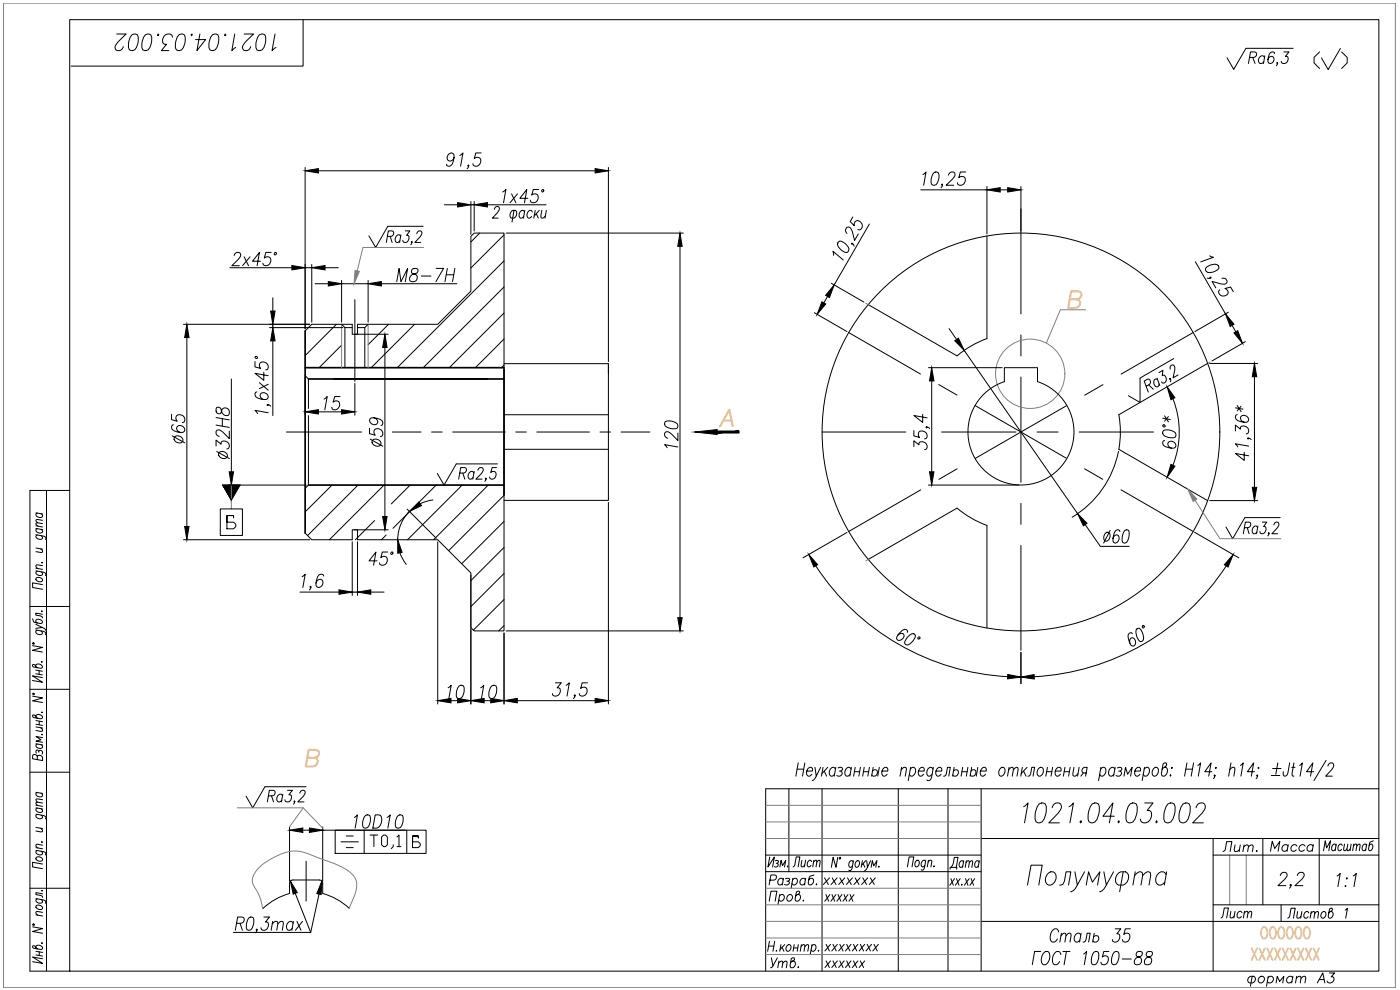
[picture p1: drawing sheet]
<svg xmlns="http://www.w3.org/2000/svg" width="420mm" height="297mm" viewBox="0 0 420 297" stroke-linecap="round" stroke-linejoin="round" font-family="sans-serif">
<defs><g id="words">
<text font-size="12.8" x="307.3" y="268.8">Полумуфта</text>
<text font-size="10.1" x="305.9" y="248">1021.04.03.002</text>
<text font-size="9.3" x="33.2" y="16.6">1021.04.03.002</text>
<g font-size="8.8">
<text x="393" y="21.9">( )</text>
<text x="382.4" y="267.8">2,2</text>
<text x="69.5" y="281.2">R0,3max</text>
</g>
<text font-size="7.9" x="314" y="284">Сталь 35</text>
<g font-size="7.5">
<text x="373.6" y="20.8">Ra6,3</text>
<text x="308.7" y="290.7">ГОСТ 1050-88</text>
<text x="373.2" y="297">формат А3</text>
</g>
<text font-size="7.1" x="284" y="262.1">Дата</text>
<text font-size="7.1" fill="#ffbf7f" x="377.1" y="282.9">OOOOOO</text>
<g font-size="6.6">
<text x="365.8" y="256.8">Лит.</text>
<text x="379.9" y="256.8">Масса</text>
<text x="236.7" y="261.4">Лист</text>
<text x="230" y="291.7">Утв.</text>
</g>
<g font-size="6.2">
<text x="395.8" y="256.5">Масштаб</text>
<text x="365.1" y="276.6">Лист</text>
<text x="385.2" y="276.6">Листов 1</text>
</g>
<g font-size="5.3">
<text x="245.9" y="266.7">xxxxxxx</text>
<text x="246.2" y="271.6">xxxxx</text>
</g>
<g font-size="4.9">
<text x="283.6" y="266.7">xx.xx</text>
<text x="246.2" y="286.5">xxxxxxxx</text>
<text x="246.2" y="291.4">xxxxxx</text>
</g>
</g></defs>
<!-- layer: Text -->
<g fill="none" stroke="#000" stroke-width=".3">
<path d="M388.1 14.5h-14.2l-3.6 6.3-2.1-3.5M116.3 70.9h1.1a.87 .87 0 0 0 .7-.7 .87 .87 0 0 0-.4-.9h-1.1l-.7 3.4M117.1 70.9l.6 1.8M120.2 70.9l-.4-.5a1.34 1.34 0 0 0-1.1 .9 1.34 1.34 0 0 0 .3 1.4h.4l.6-.4M120.3 70.4l-.4 2.3M121.6 69.3h1.4l-1 1.3h.4a1.16 1.16 0 0 1 .1 1.6 1.16 1.16 0 0 1-1.5 .2l-.1-.3M123.7 72.6h-.3l.2-.2 .1 .2-.4 .8M125.1 70.1v-.2a.86 .86 0 0 1 1.4-.5l.1 .2a1.46 1.46 0 0 1-.6 1.5l-1.5 1.6h1.7M127 67.9h-10.6l-3.7 6.4-2-3.5M148.4 62.8v-.2a.86 .86 0 0 1 1.3-.5l.1 .9-2 2.4h1.7M153.6 63.3l1.1-.2a1.3 1.3 0 0 1 .2 1.7 1.3 1.3 0 0 1-1.6 .5 1.51 1.51 0 0 1 .3-2zM154.3 63.1l-.6 3.5"/>
<path d="M157.4 63.6l-.4-.5a1.35 1.35 0 0 0-1.1 .9 1.35 1.35 0 0 0 .3 1.4h.4l.6-.4M157.5 63.1l-.4 2.3M159.8 63.6l-.4-.5a1.35 1.35 0 0 0-1.2 .9 1.35 1.35 0 0 0 .4 1.4h.4l.5-.4M160.6 63.1l-.4 2.3M160.9 64.1l.7 1.3M161.8 63.1l-1.5 1.7M162.6 63.1l-.2 2.2 .5 .1 .8-.6M164 63.1l-.4 2.3M344 115.9l.9-.5 .3-.4 .1-.6a.69 .69 0 0 0-.9-.6l-1 .5 1.2 3.3M344.7 115.5l1.4 1.3M347.2 113.5l.9 2.2M347.4 113.9l-.6-.2a1.34 1.34 0 0 0-.5 1.4 1.34 1.34 0 0 0 1 1l.3-.2 .3-.7"/>
<path d="M347.8 111.8l1.2-.7-.2 1.6 .4-.2a1.17 1.17 0 0 1 .9 1.4 1.17 1.17 0 0 1-1.3 1l-.2-.3M351.2 113.6v.3l-.2-.1 .1-.3 .3 .5-.1 .6M351.2 110.8v-.2a.87 .87 0 0 1 .9-1.1l.1 .1a1.44 1.44 0 0 1 .3 1.6l-.4 2.2 1.5-.9M352.2 107.6l-10.1 5.8v7.4l-3.4-2.1M149.3 139.2h-12.4l-3.6 6.3-2.1-3.5M10.8 158.6l2 .3M10.8 157.8l2 .3M10.8 153.9l2 .3M11.2 158.6l-.3 .2a1.05 1.05 0 0 0 .5 1.1 1.05 1.05 0 0 0 1.2-.1l.2-.5-.5-.5M11.2 153.9l-.3 .2a1.06 1.06 0 0 0 .5 1.1 1.06 1.06 0 0 0 1.2-.1l.2-.5-.5-.4M12.8 157.1l-1.9-.2-.1 .4 .5 .6M12.8 156.1l-1.9-.2-.1 .4 .5 .6"/>
<path d="M138 141.9h1.2a.86 .86 0 0 0 .8-.7 .86 .86 0 0 0-.5-.9h-1.2l-.6 3.5M138.9 141.9l.6 1.9M142.2 141.9l-.2-.3a1.22 1.22 0 0 0-1.4 .6 1.22 1.22 0 0 0 .4 1.6h.4l.6-.5M142.3 141.4l-.4 2.4M143.4 141.1l.1-.2a.92 .92 0 0 1 1.4-.5l.1 .2a1.48 1.48 0 0 1-.6 1.5l-1.6 1.7h1.9M145.9 143.6l-.2 .2-.1-.2 .2-.2 .1 .2-.4 .8M149 140.3h-1.3l-.4 1.5a.92 .92 0 0 1 1.2-.3 .92 .92 0 0 1 .3 1.3 .98 .98 0 0 1-.8 .9 .98 .98 0 0 1-1.1-.6M373.5 158.3h1.1l.7-.7a.68 .68 0 0 0-.4-.9h-1.2l-.6 3.4M374.3 158.3l.6 1.8M377.4 158.3l-.4-.5a1.34 1.34 0 0 0-1.1 .9 1.34 1.34 0 0 0 .3 1.4h.4l.6-.5M377.5 157.8l-.4 2.3M378.8 156.7h1.4l-1 1.3h.4a1.23 1.23 0 0 1 .1 1.5 1.23 1.23 0 0 1-1.4 .5l-.2-.5"/>
<path d="M380.9 160l-.2 .1-.1-.1 .2-.2v.5l-.3 .5M382.3 157.5v-.2a.83 .83 0 0 1 1.4-.5l.1 .5-.2 .7-1.9 2.1h1.7M384.2 155.3h-10.6l-3.7 6.3-2-3.5M10.8 171.3l2.7 .6a.5 .5 0 0 1 .1 .8M10.8 160.4l2.7 .6a.5 .5 0 0 1 .1 .8M10.8 170.5l2 .3M10.8 164.4l2 .4M10.9 173.4l1-.1a.93 .93 0 0 1 .9 .9 1.18 1.18 0 0 1-2-.6zM11.2 171.4l-.3 .1a.97 .97 0 0 0 .7 1.1 .97 .97 0 0 0 1.2-.6l-.5-.4M11.2 160.5l-.3 .2a1.04 1.04 0 0 0 .6 1.1 1.04 1.04 0 0 0 1.3-.3l-.5-.8M12.2 164.7l.6 .6-.2 .4-1.8-.2M12.5 168.8h.3z"/>
<path d="M12.8 175.4l-3-.5v1.4l3 .5M12.8 169.7l-1.9-.2-.1 .5 .5 .6M9.7 193.7l3 .5-3 .9 3 .5M9.7 185.7l.3 .7 .5 .4 1.7 .3 .4-.1a1.03 1.03 0 0 0-.5-1.1 1.03 1.03 0 0 0-1.2 .1l-.2 .4 .5 .5M9.8 192.9l.4 .1v.3l-.4-.1zM10.7 199.9v-.3a1.18 1.18 0 0 1 2 .6l-.5 .3-2.2-.4-.3-.3 .2-.4a.88 .88 0 0 1 1 .7l.3 .2M10.7 189l2.7 .6a.5 .5 0 0 1 .2 .8M10.7 187.3l2 1-2 .2M11.2 189.1l-.3 .2a1.03 1.03 0 0 0 .6 1.1 1.03 1.03 0 0 0 1.2-.3l-.4-.8M12.5 198.6h.2zM12.5 183.4h.2zM12.7 188.3l.6 .3 .4 .5"/>
<path d="M12.7 184.3l-2-.3v.6l1.9 .4 .1 .4M9.8 208.9l3 .5-3 .9 3 .5M9.9 208l.4 .1v.3l-.4-.1zM10.7 201.1l2 .3M10.7 202.2l2 .3M10.8 215v-.3a1.18 1.18 0 0 1 2 .7l-.6 .3-2.1-.4-.3-.4 .1-.3a.84 .84 0 0 1 1 .6l.3 .3M10.8 218.1l2 .3M10.8 216.2l2 .4M10.8 217.3l2 .4M11.7 201.2v1.1M11.8 216.4v1.1M12.2 218.3l.6 .6-.2 .5-1.8-.2"/>
<path d="M12.5 213.7l.3 .1zM12.7 203.3l-3-.5 3 1.9-3-.5M10.8 237.7l2 .4M10.8 223.2l2 .3M11.2 237.8l-.3 .1a1.05 1.05 0 0 0 .5 1.1 1.05 1.05 0 0 0 1.2-.1l.2-.4-.5-.5M11.2 227l-.6-.6a.58 .58 0 0 0-.8 .4v.9l3 .5-.2-1.2-.4-.3h-.9l-.1 1.2M11.2 223.2l-.3 .2a1.05 1.05 0 0 0 .5 1.1 1.05 1.05 0 0 0 1.2-.1l.2-.5-.5-.5M11.6 225.4a.66 .66 0 0 1 1-.1 .66 .66 0 0 1 0 1M11.6 225.7l-.1-.5-.6-.1v.9M12.5 220.4h.3zM12.8 239.9l-1.9-.2-.1 .4 .5 .6M12.8 221.3l-2-.3 1.5 1-1.5 .4 2 .3"/>
<path d="M80.5 238.8h1.3a.87 .87 0 0 0 .7-.7 .87 .87 0 0 0-.5-1h-1.2l-.6 3.5M81.5 238.8l.6 1.8M84.8 238.8l-.2-.3a1.2 1.2 0 0 0-1.5 .6 1.2 1.2 0 0 0 .5 1.5h.3l.7-.5M84.9 238.3l-.4 2.3M86.3 237.1h1.4l-1 1.4h.4a1.19 1.19 0 0 1 .1 1.6 1.19 1.19 0 0 1-1.6 .2l-.1-.4M90 238v-.2a.93 .93 0 0 1 1.4-.5l.1 .2a1.46 1.46 0 0 1-.5 1.5l-1.6 1.6h1.8M91.9 236.1h-12.4l-3.7 6.3-2-3.5M239.2 230.8h2M239.6 228.9l-.7 4M241.5 228.9l-.7 4M242.1 231.4h1.7a.73 .73 0 0 0-.1-1 .73 .73 0 0 0-1 0 1.59 1.59 0 0 0-.1 2.5h.4l.6-.6M244.6 230.2l.4 2.7 1.3-2.7"/>
<path d="M245 232.9a1.69 1.69 0 0 1-1.3 1.3M247 230.2l-.5 2.7M247.4 231.4l.7 1.5M248.4 230.2l-1.7 1.9M250.7 230.8l-.4-.6a1.53 1.53 0 0 0-1.3 1.1 1.53 1.53 0 0 0 .4 1.6h.4l.7-.6M250.8 230.2l-.4 2.7M251.5 230.4l.5-.2 .8 .2-.1 .8-.8 .2M252.3 231.4a.81 .81 0 0 1 .5 .8 .81 .81 0 0 1-.7 .7l-1-.2M255.4 230.8l-.4-.6a1.52 1.52 0 0 0-1.4 1.1 1.52 1.52 0 0 0 .4 1.6h.5l.7-.6M255.5 230.2l-.5 2.7M256.4 231.5h1.6M256.7 230.2l-.5 2.7"/>
<path d="M258.2 230.2l-.4 2.7M259.1 231.5h1.6M259.4 230.2l-.5 2.7M260.9 230.2l-.5 2.7M261.9 231.4a.86 .86 0 0 1 1.3-.3 .86 .86 0 0 1-.1 1.4l-.5 .4h-.6l-.4-.4M262.1 230.2l-.5 2.7M263.9 230.2l-.5 2.7M264.7 231.4h1.7a.74 .74 0 0 0-.1-1 .74 .74 0 0 0-1 0 1.59 1.59 0 0 0-.2 2.5h.5l.6-.6M270.5 231l.8-.8 .7 .2-.3 2.5M270.6 230.2l-.5 2.7M273.2 230.8l.6-.6h.5a1.54 1.54 0 0 1 .4 1.6 1.54 1.54 0 0 1-1.3 1.1l-.5-.6M273.3 230.2l-.7 4"/>
<path d="M275.6 231.4h1.7a.73 .73 0 0 0-.1-1 .73 .73 0 0 0-1 0 1.59 1.59 0 0 0-.1 2.5h.4l.7-.6M280 230.8l-.5-.6a1.53 1.53 0 0 0-1.3 1.1 1.53 1.53 0 0 0 .4 1.6h.5l.6-.6M280.1 230.2l-.8 3.6a.73 .73 0 0 1-1.1 .2M280.9 231.4h1.7a.74 .74 0 0 0-.2-1 .74 .74 0 0 0-.9 0 1.59 1.59 0 0 0-.2 2.5h.5l.6-.6M283.2 232.9l.6-.2 .6-2.5h.8l-.5 2.7M286.2 231.4a.86 .86 0 0 1 1.3-.3 .86 .86 0 0 1-.1 1.4l-.5 .4h-.6l-.4-.4M286.3 230.2l-.4 2.7M288.7 231.5h1.5M288.9 230.2l-.5 2.7M290.5 230.2l-.5 2.7M291.4 231.4a.89 .89 0 0 1 1.5-.1 .89 .89 0 0 1-.5 1.4l-.8 .2-.4-.4M291.6 230.2l-.5 2.7"/>
<path d="M293.5 230.2l-.5 2.7M294.2 231.4h1.8a.74 .74 0 0 0-.2-1 .74 .74 0 0 0-1 0 1.59 1.59 0 0 0-.1 2.5h.4l.7-.6M300.4 230.4l.7-.2a1.53 1.53 0 0 1 .4 1.6 1.53 1.53 0 0 1-1.3 1.1 1.59 1.59 0 0 1 .2-2.5zM302.7 231l.8-.8 .6 .2-.3 2.5M302.8 230.2l-.4 2.7M304.1 231l.9-.8 .5 .2-.3 2.5M306.8 230.2l-.4 2.7M307.2 231.4l.7 1.5M308.2 230.2l-1.7 1.9M308.5 232.9l.6-.2 .6-2.5h.8l-.5 2.7M311.5 230.8l.7-.6h.4a1.53 1.53 0 0 1 .5 1.6 1.53 1.53 0 0 1-1.4 1.1 1.4 1.4 0 0 1-.2-2.1zM314.1 231.5h1.6"/>
<path d="M314.4 230.2l-.5 2.7M315.9 230.2l-.5 2.7M316.7 231.4h1.7a.74 .74 0 0 0-.1-1 .74 .74 0 0 0-1 0 1.59 1.59 0 0 0-.2 2.5h.5l.6-.6M319.4 231.5h1.5M319.6 230.2l-.5 2.7M321.2 230.2l-.5 2.7M322.3 230.2l-.3 2.5 .7 .2 .8-.8M323.9 230.2l-.5 2.7M325.1 231.9l-.7 1M326 231.9h-.9l-.3-.4-.1-.5 .7-.8h.9l-.5 2.7M330.3 230.8l.7-.6h.4a1.53 1.53 0 0 1 .4 1.6 1.53 1.53 0 0 1-1.3 1.1l-.5-.6M330.4 230.2l-.7 4"/>
<path d="M334.6 230.8l-.5-.6a1.54 1.54 0 0 0-1.3 1.1 1.54 1.54 0 0 0 .4 1.6h.4l.7-.6M334.7 230.2l-.5 2.7M335.4 230.4l.4-.2 .8 .2-.1 .8-.8 .2M336.2 231.4l.3 .3a.98 .98 0 0 1-.4 1.1 .98 .98 0 0 1-1.2-.1M337.3 232.9l.5-2.7 .6 2.1 1.4-2.1-.5 2.7M340.6 231.4h1.7a.73 .73 0 0 0-.2-1 .73 .73 0 0 0-.9 0 1.59 1.59 0 0 0-.2 2.5h.4l.7-.6M343.4 230.8l.7-.6h.4a1.53 1.53 0 0 1 .4 1.7 1.53 1.53 0 0 1-1.3 1l-.5-.6M343.5 230.2l-.7 4M346.4 230.4l.8-.2a1.53 1.53 0 0 1 .4 1.6 1.53 1.53 0 0 1-1.3 1.1 1.59 1.59 0 0 1 .1-2.5zM349.4 230.2h.5a1.53 1.53 0 0 1 .4 1.6 1.53 1.53 0 0 1-1.3 1.1l-.5-.8 .5-2.8 .5-.4 .6 .2a1.15 1.15 0 0 1-1 1.3l-.3 .4M351.3 232.5l-.1 .4zM351.7 230.2l-.1 .4z"/>
<path d="M355.9 230.8h2M356.2 228.9l-.7 4M358.2 228.9l-.7 4M359.5 229.7l.8-.8-.7 4M363.7 231.5h-2.1l1.9-2.6-.7 4M364.6 232.7l-.1 .2-.2-.2 .2-.2 .1 .2-.4 .9M364.9 230.2l.1 .2-.1 .2zM369 231l.9-.8 .7 .2-.3 2.5M369.4 228.9l-.7 4M372.3 229.7l.8-.8-.7 4M376.5 231.5h-2.1l1.8-2.6-.7 4M377.4 232.7l-.2 .2-.1-.2 .2-.2 .1 .2-.4 .9"/>
<path d="M377.7 230.2l-.1 .4zM381.5 232.7h2.6M381.9 230.6h2.6M383.5 228.9l-.6 3.4M387 228.9l-.5 3-.4 .8-.3 .2-.6-.2v-1.2M387.7 230.2h.9M388.3 228.9l-.5 3.2v.6l.5 .2M390 229.7l.9-.8-.7 4M394.3 231.5h-2.2l1.9-2.6-.7 4M398 228.1l-3.7 6.1M398.5 229.8l.1-.1a.89 .89 0 0 1 .6-.8 .89 .89 0 0 1 1 .4 1.6 1.6 0 0 1-.6 1.7l-1.7 1.9h1.9M10.8 255.1l2.7 .6 .3 .3-.2 .5"/>
<path d="M10.8 244.3l2.7 .6a.49 .49 0 0 1 .1 .8M10.8 254.3l2 .4M10.8 248.3l2 .3M10.8 242.4l2 .3M10.8 241.6l2 .3M10.9 257.2l1-.1a.93 .93 0 0 1 .9 1 1.18 1.18 0 0 1-2-.7zM11.2 255.2l-.3 .1a1.04 1.04 0 0 0 .6 1.2 1.04 1.04 0 0 0 1.3-.3l-.5-.8M11.2 244.3l-.3 .2a1.04 1.04 0 0 0 .6 1.2 1.04 1.04 0 0 0 1.3-.4l-.5-.7M11.2 242.5l-.3 .1a1.05 1.05 0 0 0 .5 1.1 1.05 1.05 0 0 0 1.2-.1l.2-.5-.5-.4M12.2 248.5l.6 .6-.2 .5-1.8-.3M12.5 252.6l.3 .1zM12.8 259.2l-3-.5v1.4l3 .5"/>
<path d="M12.8 253.6l-1.9-.3-.1 .5 .5 .6M12.8 240.9l-1.9-.2-.1 .4 .5 .6M88.5 240.5h-.3l.2-.2 .1 .2-.4 .8M231 257.2l-.5 2.9 1.9-2.9-.5 2.9M232.7 258.3h.9l-.1 .6-.5 .1M233.3 259l.3 .6a.73 .73 0 0 1-1.2 .4M251.4 257.2l-.5 3-.9-3-.5 3M252 257.3h.2l.1 .2-.3 .3zM256 258.7l-.1-.3a.97 .97 0 0 0-1.1 .7 .97 .97 0 0 0 .6 1.1l.4-.4M256.1 258.2l-.5 2.7a.5 .5 0 0 1-.9 .2M257.1 258.4l.5-.2a1.18 1.18 0 0 1-.6 2l-.4-.4v-.4zM258.8 258.2l-.3 2"/>
<path d="M259 259.1l.6 1.1M259.8 258.2l-1.2 1.5M260.1 258.2l.2 2 1-2M263.8 259.9l-.1 .3zM275 258.3l.6-.2a1.18 1.18 0 0 1-.7 2l-.3-.9zM277.8 258.5l-.4-.4a1.16 1.16 0 0 0-.9 .8 1.16 1.16 0 0 0 .3 1.2l.8-.4M277.8 258.1l-.5 2.7-.4 .3-.5-.2M278.5 258.7l.6-.6 .5 .2-.2 1.8M278.6 258.1l-.3 2M280.2 259.9h.2zM9.8 278.1l3 .5-3 .9 3 .5M9.9 277.3h.4v.3h-.4z"/>
<path d="M10.8 269.6l2.7 .6a.49 .49 0 0 1 .1 .8M10.8 274.5l2 .3M10.9 271.7l1-.1a.93 .93 0 0 1 .9 .9 1.18 1.18 0 0 1-2-.6zM11.2 269.7l-.3 .1a.97 .97 0 0 0 .7 1.1 .97 .97 0 0 0 1.2-.5l-.5-.5M12.5 267.2l.3 .1zM12.8 273.7l-1.9-.2-.1 .5 .5 .6M12.8 268.2l-2-.4v.6l1.8 .4 .2 .5M230.9 270.4l.5-3h1.8l-.6 3M231.1 264.1h1.1a.8 .8 0 0 0 .8-.7 .8 .8 0 0 0-.5-.9h-1.2l-.5 3M233.9 268.8a.85 .85 0 0 1 1.4-.2 .85 .85 0 0 1-.2 1.4 .8 .8 0 0 1-1.4 0M234 268.4l-.5 3M234 260.1l.4-2 .4 1.6 1-1.6-.4 2"/>
<path d="M235.1 263.9a.98 .98 0 0 0-1.4-.1 .98 .98 0 0 0-.1 1.4l.1 .2a.78 .78 0 0 0 1.2-.3M235.1 263.5l-.3 2M235.7 263.7a.81 .81 0 0 1 1.3 .2l-.5 .5h-.4M236.4 268.8a.85 .85 0 0 1 1.3-.2 .85 .85 0 0 1-.1 1.4 .85 .85 0 0 1-1.3 .1 .85 .85 0 0 1 .1-1.3zM236.5 264.4l.4 .5a.96 .96 0 0 1-1.5 .5M237.9 263.9a.85 .85 0 0 1 1.3-.2 .85 .85 0 0 1-.1 1.4 .78 .78 0 0 1-.7 .4 .78 .78 0 0 1-.7-.4M237.9 263.5l-.5 3M239.4 268.4a.95 .95 0 0 1 .8 1.3 .95 .95 0 0 1-1.5 .4l.3-2.4 .8-.3 .2 .4-.2 .3-1 .7M241 270.2h.2zM241.7 263.9a.98 .98 0 0 0-1.4-.1 .98 .98 0 0 0-.1 1.4l.1 .2a.81 .81 0 0 0 1.2-.3M241.8 263.5l-.4 2M244.3 262.5l-1 .3-.4 .4-.3 2a1 1 0 0 0 1.4-.1 1 1 0 0 0 0-1.3 .66 .66 0 0 0-1-.1l-.3 .2"/>
<path d="M260.3 260.2l-.3 .6-.5 .4M261.4 260.2l.4-2 .4 1.6 1-1.6-.4 2M272.3 260.1l.5-3h1.4l-.5 3M401.3 262.8l.9-.7-.7 3.9M403.6 265.9l.2-.2 .2 .2-.2 .1zM404 263.6l.2-.2 .2 .2-.2 .2zM406.1 262.8l.9-.7-.7 3.9M10.8 284.2v-.3a1.18 1.18 0 0 1 2 .7l-.6 .3-2.1-.4-.3-.3 .1-.4a.88 .88 0 0 1 1 .7l.3 .2M10.8 285.4l2 .4M10.8 286.5l2 .4M11.8 285.6v1.1M12.5 282.9l.3 .1z"/>
<path d="M12.8 287.7l-3-.6 3 2-3-.6M230.7 283.9h1.5M230.9 282.4l-.5 3M232.5 282.4l-.5 3M234.4 283.4l-.4 2M235.5 283.4l-1.4 1.5M236.4 283.6l.3-.2a.97 .97 0 0 1 .6 1.2 .97 .97 0 0 1-1.2 .7 1.21 1.21 0 0 1 .3-1.7zM238.3 283.4l-.3 2M239.6 283.4l-.3 2M240.4 284l.7-.6 .4 .2-.2 1.8M240.5 283.4l-.3 2M241.5 284l.7-.6 .4 .2-.2 1.8"/>
<path d="M243.6 283.9l.5-.5a.97 .97 0 0 1 .7 1.2 .97 .97 0 0 1-1.2 .7l-.2-.3M243.7 283.4l-.5 3"/>
</g>
<!-- layer: 0 -->
<g fill="none" stroke="#000" stroke-width=".3">
<path d="M20.9 5.9h392.9v285.5h-392.9zM91 5.9v13.9h-69.7M296.2 70.8v30.8a29.8 29.8 0 0 0-9 5.2l-26.6-15.4M91.6 99.3l2-2h12.1v3h1.6v-3h24.1l9.9-9.9v-16.5l1-1h9v119.4h-9l-1-1v-16.4l-9.9-10h-24.1v-2.9h-1.6v2.9h-12.1l-2-1.9M102.5 97.3l1 1M103.5 98.3h2.2M103.5 98.3v12M107.3 98.3h2.2M110.5 97.3l-1 1v12M91.6 112.7l1 1v8.9M151.3 109.1h31.3v41h-31.3M182.6 109.1v3.1"/>
<path d="M301.4 114.5a15.9 15.9 0 0 0-7.9 24.5 15.9 15.9 0 0 0 25.8 0 15.9 15.9 0 0 0-7.9-24.5v-4.2h-10v4.2M362.4 109.1l-26.6 15.3M92.6 124.7v20.8l-1 1M151.3 124.4h31.3M151.3 134.8h31.3M335.8 124.4a29.8 29.8 0 0 1 0 10.4l26.6 15.4M14 147.2v144.1M20.9 147.2h-11.9v144.2h11.9M260.6 167.9l26.6-15.4a29.8 29.8 0 0 0 9 5.2v30.7M9 182h11.9M9 206.8h11.8M9 231.7h11.9"/>
<path d="M236.8 236.7v24.8M246.7 236.7v54.7M269.6 236.7v54.7M284.5 236.7v54.7M294.5 236.7v54.7M413.8 236.7h-184v54.7M229.8 256.6h64.7M294.5 251.6h119.3M364.1 251.6v39.8M364.1 256.6h49.7M379 251.6v19.9M395.9 251.6v19.9"/>
<path d="M9 266.5h11.9M87.9 264h8a.98 .98 0 0 1 .9 1l.1 3.1a18.9 18.9 0 0 1 7.9 4.4M87.9 264a1.02 1.02 0 0 0-1 1v3.1a18.9 18.9 0 0 0-8 4.5M229.8 261.5h64.7M294.5 276.5h119.3M364.1 271.5h49.7"/>
<circle cx="306.4" cy="129.6" r="59.7"/>
</g>
<!-- layer: Slim -->
<g fill="none" stroke="#808080" stroke-width=".3">
<path d="M1 1h417.8v295.3h-417.8zM127.2 74.3h-18.3l-1.7 7M102.5 97.3v13M110.5 97.3v13M259.8 91l.8 .4M325.8 92.9h-7.6l-4.2 10M363.2 108.6l-.8 .5M69.4 145.5v7.2M358.6 150.1l7.5 11.5h18.3M260.6 167.9l-.8 .4M71.2 242.4h19.8l5.8 6.1M91 242.4l-4.1 5.7"/>
<path d="M229.8 246.6h64.7M229.8 241.6h64.7M229.8 251.6h64.7M369 256.6v14.9M374 256.6v14.9M104.8 272.5l.6-1.5a10.3 10.3 0 0 0 1.6-6.3 7.1 7.1 0 0 0-4.4-4.6l-5.6-2.2a25.2 25.2 0 0 0-8.6-2.6 18.1 18.1 0 0 0-11.9 6.5 3.9 3.9 0 0 0 .4 5.1l1.1 2.4 .8 3.3M229.8 266.5h64.7M229.8 276.5h64.7M229.8 271.5h64.7M229.8 281.4h64.7M229.8 286.4h64.7"/>
<circle cx="309.2" cy="112.2" r="10.4"/>
</g>
<!-- layer: Wide -->
<g fill="none" stroke="#ffbf7f" stroke-width=".51">
<path d="M375.6 284.5l1.7 3.5M377.3 284.5l-1.7 3.5M378 284.5l1.6 3.5M379.6 284.5l-1.6 3.5M380.3 284.5l1.6 3.5M381.9 284.5l-1.6 3.5M382.6 284.5l1.6 3.5M384.2 284.5l-1.6 3.5M384.9 284.5l1.7 3.5M386.6 284.5l-1.7 3.5M387.3 284.5l1.6 3.5M388.9 284.5l-1.6 3.5"/>
<path d="M389.6 284.5l1.6 3.5M391.2 284.5l-1.6 3.5M391.9 284.5l1.6 3.5M393.5 284.5l-1.6 3.5M394.2 284.5l1.6 3.5M395.8 284.5l-1.6 3.5"/>
</g>
<!-- layer: Ax -->
<g fill="none" stroke="#000" stroke-width=".3">
<path d="M306.4 62.7v31.5M106.5 89.9v24.5M254.7 99.8l21.6 12.4M358.1 99.8l-21.6 12.4M281.7 115.4l5.5 3.1M306.4 100.5v6.3M306.4 113.1v31.6M331 115.4l-5.5 3.2M85.9 129.6h22.6M117.8 129.6h8.6M129.5 129.6h3.2M135.9 129.6h15.7"/>
<path d="M154.8 129.6h3.2M161.1 129.6h15.8M180.1 129.6h3.1M186.4 129.6h8.6M246.7 129.6h25.1M282.6 129.6h22.3M292.7 121.7l27.3 15.8M311.2 129.6h6.3M320.1 121.7l-27.4 15.8M323.9 129.6h22.3M276.3 147l-21.6 12.5M287.2 140.7l-5.4 3.1"/>
<path d="M306.4 151v6.3M325.5 140.7l5.4 3.1M336.4 147l21.6 12.4M306.4 163.7v31.4M91.9 258.4v12"/>
</g>
<!-- layer: 0 -->
<path d="M91.6 99.3v60.7M91.6 110.3h59.7M92.6 113.7h58.7M151.3 110.7v37.8M92.6 145.5h58.7" fill="none" stroke="#000" stroke-width=".51"/>
<!-- layer: Hatch -->
<g fill="none" stroke="#000" stroke-width=".3">
<path d="M144 69.9l-2.7 2.7M151.3 70.5l-10 9.9M151.3 78.3l-32.1 32M101 97.3l-9.4 9.4M116.6 97.3l-6.1 6.1M124.4 97.3l-13 13M151.3 86.1l-24.3 24.2M151.3 93.9l-16.5 16.4M102.5 103.6l-6.7 6.7M151.3 101.7l-8.6 8.6M151.3 109.5l-.8 .8M99.6 145.5l-8 8.1"/>
<path d="M107.4 145.5l-15.1 15.2M112.4 156.2l-5.7 5.7M115.3 145.5l-16.4 16.4M123.1 145.5l-5.7 5.7M130.9 145.5l-13 13M138.7 145.5l-16.4 16.4M146.5 145.5l-16.4 16.4M151.3 148.6l-16.7 16.6M151.3 156.4l-12.7 12.7M115.9 160.5l-1.4 1.4M151.3 164.3l-10 9.9M151.3 172.1l-10 9.9"/>
<path d="M151.3 179.9l-9.2 9.2M151.3 187.7l-1.6 1.6"/>
</g>
<!-- layer: Dim -->
<g fill="none" stroke="#000" stroke-width=".3">
<path d="M91.6 50.2v48.5M95.6 51.2h83M136.3 47.2a1.08 1.08 0 0 1-.8 1.1 1.08 1.08 0 0 1-1.3-.5 1.21 1.21 0 0 1 .5-1.6 1.21 1.21 0 0 1 1.6 .3 4.7 4.7 0 0 1-.9 3.2l-.9 .2-.4-.2-.1-.4M138 46.7l.9-.8-.7 4M140.7 49.7l-.2 .2-.1-.2 .2-.2a.88 .88 0 0 1-.4 1.1M144.4 45.9h-1.6l-.5 1.7a1.19 1.19 0 0 1 1.8-.1 1.19 1.19 0 0 1-.1 1.8 1.09 1.09 0 0 1-1.1 .6 1.09 1.09 0 0 1-1-.8M150.9 57.6l.9-.7-.7 3.9M153.5 58.2l1.3 2.6M155.3 58.2l-2.2 2.6M158.4 59.5h-2.4l2.1-2.6-.7 3.9M161.7 56.9h-1.7l-.4 1.6a1.11 1.11 0 0 1 1.4-.2 1.11 1.11 0 0 1 .5 1.4 1.3 1.3 0 0 1-.9 1.1 1.3 1.3 0 0 1-1.4-.3v-.4M182.6 50.2v58.3"/>
<path d="M276.3 57h19.9M277 52.4l.9-.8-.7 4M280.3 51.8l.5-.2 .8 .2a3.6 3.6 0 0 1-.6 3.6l-.6 .2-.7-.2a3.5 3.5 0 0 1 .6-3.6zM282.9 55.4l-.2 .2-.1-.2 .2-.2a.88 .88 0 0 1-.4 1.1M284.7 52.6v-.2a1.05 1.05 0 0 1 .8-.8 1.05 1.05 0 0 1 1 .4 1.51 1.51 0 0 1-.6 1.7l-1.9 1.9h2.2M289.8 51.6h-1.6l-.5 1.7a1.18 1.18 0 0 1 1.8-.1 1.18 1.18 0 0 1-.1 1.8 1.09 1.09 0 0 1-1.1 .6 1.09 1.09 0 0 1-1-.8M296.2 56v14.2M300.2 57h2.2M306.4 56v13.3M70.3 76.7v-.2a1.12 1.12 0 0 1 1.7-.6 .95 .95 0 0 1 0 1.3l-2.4 2.5h2.2M73.3 77l1.3 2.7M75 77l-2.2 2.7"/>
<path d="M78.2 78.4h-2.4l2.1-2.7-.7 4M81.4 75.7h-1.6l-.5 1.7a1.19 1.19 0 0 1 1.8 0 1.19 1.19 0 0 1-.2 1.7 1.09 1.09 0 0 1-1 .7 1.09 1.09 0 0 1-1-.8M93.6 79.3v17.4M133.4 61.4h3.9M141.3 60.5v9.8M141.3 61.4h1M142.3 60.5v8.8M146.3 61.4h17.6M151.9 69.9h53.2M204.1 73.9v111.4M250.2 76.6l-.2-1.2 3.1 2.6M251.6 72.6l.4-.3a3.6 3.6 0 0 1 2.8 2.4l-.3 .8-.4 .3a3.6 3.6 0 0 1-2.8-2.4z"/>
<path d="M254.2 70l-.2-.1a1.09 1.09 0 0 1 .4-1.8 .96 .96 0 0 1 1.1 .8l1 3.2 1.1-1.9M255.8 73v.3h-.2l-.1-.3h.3l.5 .9M256 65.1l-.8 1.4 1.2 1.2a1.12 1.12 0 0 1 .5-1.4 1.12 1.12 0 0 1 1.4 .4 1.3 1.3 0 0 1 .5 1.3 1.3 1.3 0 0 1-.9 1l-.4-.1M260.9 67.2l-10.6 18.3M358.7 78.5l9.1 15.7M363 76.8l1.2 .4-3.8 1.4M55.1 97.3h37.8M69 80.3h18.6M80.9 98.3h22M81.9 89.3v4M81.9 97.3v1M91.6 80.3h2"/>
<path d="M94.6 85.1h3.9M97.5 80.3h4M102.5 84.1v12.6M102.5 85.1h8M110.5 84.1v12.6M114.5 85.1h22.6M119.1 84.5l.7-4 .5 4 2-4-.7 4M123.7 80.7a.82 .82 0 0 0 .1 1.4 1.27 1.27 0 0 1 1.3 1.7 1.27 1.27 0 0 1-2.1 .3 1.7 1.7 0 0 1 1.8-2 .8 .8 0 0 0 .6-.8 .8 .8 0 0 0-.5-.8zM126.4 82.8h2.9M130.9 80.5h2.2l-2.3 4M133.9 82.4h2.3M134.2 80.5l-.7 4"/>
<path d="M136.5 80.5l-.7 4M244.4 93.8l9.8 5.7M248.4 88.9l-1.2 2M249.5 85l9.8 5.6M284.8 98.6l2.3 3.3M362.1 80.1a4.1 4.1 0 0 1 3.1-.7l.4 .3 .2 .8a3.7 3.7 0 0 1-3.4 1.2l-.6-.6v-.5zM363.4 83.4l-.3-.1 .4-.1a.86 .86 0 0 1-1.2 .2M366.1 87l-.3 .2a1.38 1.38 0 0 0 1.3 1.6 1.38 1.38 0 0 0 1.4-1.4l-.9-.8 1.7-.5 .8 1.4M366.7 83.5h.2a1.05 1.05 0 0 1 1.1 .3 1.05 1.05 0 0 1 .2 1.1 1.56 1.56 0 0 1-1.8 .3l-2.6-.8 1.1 2M368.6 93.7l-10 5.8M369.8 97.6l1.1 2M56.1 101.3v56.7"/>
<path d="M69.4 113.7v27.9M76.5 108.5v1.6l1.7 .5a1.1 1.1 0 0 1-.2-1.5 1.1 1.1 0 0 1 1.4-.4 1.3 1.3 0 0 1 1 .8 1.3 1.3 0 0 1-.3 1.4l-.4 .1M77.1 117.6l-.4 .1-.2 .8a2.82 2.82 0 0 0 3.4 1.4 1.22 1.22 0 0 0 .1-1.8 1.22 1.22 0 0 0-1.8 0 1.13 1.13 0 0 0 1 1.8M77.9 114.8l2.6 2.3M79.2 111.7v2.4l-2.7-2.1 4 .7M80.5 115.3l-2.6 1.3M81.9 102.3v22.4M91.6 113.3v11.3M97.2 119.7l1-.7-.7 4M102.1 119h-1.7l-.4 1.7a1.19 1.19 0 0 1 1.8-.1 1.19 1.19 0 0 1-.2 1.8 1.09 1.09 0 0 1-1.1 .6 1.09 1.09 0 0 1-.9-.8M106.3 100.3h10.2M106.5 115v9.6"/>
<path d="M115.5 104.3v50.7M278.6 110.3h22.2M279.6 114.3v27.3M289.4 105.1l34 49M352 119.6a27.2 27.2 0 0 1 0 20M363 109.1h14.5M373.7 102.5l-10 5.8M376.5 113v33.2M51.5 124.3v1.6l1.7 .5a1.11 1.11 0 0 1-.3-1.5 1.11 1.11 0 0 1 1.4-.4 1.21 1.21 0 0 1 1.1 1 1.21 1.21 0 0 1-.7 1.3M51.7 130.8l3.8 2.1M52.1 127.5l-.4 .1-.2 .7a2.82 2.82 0 0 0 3.4 1.4 1.23 1.23 0 0 0 .1-1.8 1.23 1.23 0 0 0-1.8 .1 1.15 1.15 0 0 0 .9 1.8M52.4 131.1a1.41 1.41 0 0 1 1.8-.1 1.41 1.41 0 0 1 .5 1.6 1.4 1.4 0 0 1-1.7 .1 1.4 1.4 0 0 1-.6-1.6z"/>
<path d="M64.8 133.8v-1.8l1.5 1.3v-.5a1.39 1.39 0 0 1 2-.1 1.39 1.39 0 0 1 .1 1.9l-.3 .1M64.8 127.5l4 .7M64.8 125.3l4 .7M65 122.3a1.19 1.19 0 0 0 .8 1.9 1.48 1.48 0 0 0 .9-1.5 1.28 1.28 0 0 1 1.8 .1 1.28 1.28 0 0 1-.1 1.8 1.71 1.71 0 0 1-2.1-1.8 .96 .96 0 0 0-1.3-.5zM65 135.5l3.8 2.1M65.8 135.8a1.41 1.41 0 0 1 1.7-.2 1.41 1.41 0 0 1 .6 1.7 1.41 1.41 0 0 1-1.8 .1 1.41 1.41 0 0 1-.5-1.6zM66.7 125.6v2.3M68.8 129.4v2.2l-1.9-1.9a1.42 1.42 0 0 0-1.9-.5l-.2 .3a1.15 1.15 0 0 0 1 1.4M80.3 121.4l.2 .2-.2 .1-.2-.2a.88 .88 0 0 1 1.2 .4M80.5 123.8l-4-.7 .8 1M95.6 123.6h6.9M110.9 128.5v1.6l1.7 .5a1.19 1.19 0 0 1-.1-1.8 1.19 1.19 0 0 1 1.8 .1 1.1 1.1 0 0 1 .6 1.1 1.1 1.1 0 0 1-.8 1"/>
<path d="M111.1 131.8l3.8 2.1M111.9 132.1a1.42 1.42 0 0 1 1.7-.2 1.42 1.42 0 0 1 .5 1.7 1.42 1.42 0 0 1-1.7 .1 1.42 1.42 0 0 1-.5-1.6zM112.2 125.3a1.22 1.22 0 0 1 1 1.8 1.33 1.33 0 0 1-1.7 .1 1.33 1.33 0 0 1-.4-1.6 3.3 3.3 0 0 1 3.6 .7l.2 .8-.2 .5-.4 .1M199.7 126.5a3.6 3.6 0 0 1 3.5 .6l.2 .9a1.66 1.66 0 0 1-2.2 .5l-1.5-.7-.2-.5zM203.4 134.1l-3.9-.7 .7 .9M203.4 129.9v2.3l-1.8-2a1.43 1.43 0 0 0-1.9-.5l-.2 .3a1.18 1.18 0 0 0 .9 1.5M274.3 134v-1.8l1.5 1.3v-.5a1.38 1.38 0 0 1 1.9-.1 1.38 1.38 0 0 1 .2 1.9l-.4 .1M274.3 129.2v1.6l1.7 .5a1.1 1.1 0 0 1-.3-1.5 1.1 1.1 0 0 1 1.4-.4 1.3 1.3 0 0 1 1.1 .8 1.3 1.3 0 0 1-.3 1.4l-.4 .1M276.9 124.3v2.4l-2.6-2 3.9 .7M278.1 128.1l.1 .2-.1 .1-.2-.2a.88 .88 0 0 1 1.1 .4M335.7 135.4a29.8 29.8 0 0 1-13.9 19.8M348.9 125.5l2.3 .4"/>
<path d="M349.1 129.2a3.6 3.6 0 0 1 3.6 .6l.2 .9a1.63 1.63 0 0 1-2.2 .6l-1.6-.8-.2-.5zM349.5 132.2l-.4 .1-.2 .7a2.51 2.51 0 0 0 2.7 1.5h.7a1.22 1.22 0 0 0 .2-1.9 1.22 1.22 0 0 0-1.8 .1 1.15 1.15 0 0 0 .9 1.8M349.5 124.8l1.2 1.8M350.7 125l-1.2 1.4M370.8 129.3v-1.8l1.5 1.3v-.5a1.39 1.39 0 0 1 1.9-.1 1.39 1.39 0 0 1 .2 1.9l-.4 .1M370.8 122.4l2.2 .4M371.3 124.4l-.3 .1-.2 .8a2.46 2.46 0 0 0 2.6 1.4h.8a1.23 1.23 0 0 0 .1-1.8 1.23 1.23 0 0 0-1.8 0 1.15 1.15 0 0 0 .9 1.8M371.3 121.7l1.2 1.8M372.5 121.9l-1.2 1.4M373.4 135.7v2.4l-2.6-2 3.9 .7M374.6 131.4l.1 .2-.1 .1-.2-.1a.85 .85 0 0 1 1.1 .3M374.7 133.9l-3.9-.7 .7 .9"/>
<path d="M66.1 152.7h6.7v8h-6.7zM66.9 145.5h5.1l-2.6 4.5zM68.1 154.7h2v.6v-.6h-2v2h2l.7 .6v.7l-.7 .7h-2zM68.4 145.5h23.6M106.3 159h10.2M122.2 152.8l8.7 8.7M122.9 153.4a12 12 0 0 0-3.5 8.5M129.9 150l-2.2 .5-1.6 .6M182.6 150.7v60.5M254.2 159.8l-13.2 7.6M278.6 145.5h27.2M325.7 157.4l4.5 6.5h8.7"/>
<path d="M331.9 159.9l.7-.2a1.54 1.54 0 0 1 .5 1.6 1.54 1.54 0 0 1-1.3 1.1 1.62 1.62 0 0 1 .1-2.5zM333.2 159.2l-2 3.7M336.1 159.5l-.1-.3-.7-.2a2.57 2.57 0 0 0-1.3 2.6v.8l.2 .4a1.22 1.22 0 0 0 1.6-.8 1.22 1.22 0 0 0-.7-1.5l-.9 .5-.2 .6M337.6 159.2l.7-.2a1.74 1.74 0 0 1 .5 2.2l-.7 1.6-.8 .1a1.72 1.72 0 0 1-.4-2.2zM358.5 159.7l13.3 7.7M363 150.2h14.5M55.1 161.9h37.8M90 177.7h11.7M90.7 173l.9-.7-.7 4M93.3 176.1l-.2 .2-.1-.2 .2-.2a.86 .86 0 0 1-.4 1.1M97.1 172.8l-.1-.3-.7-.2a2.48 2.48 0 0 0-1.5 2.6l.1 .8a1.23 1.23 0 0 0 1.8 .1 1.23 1.23 0 0 0-.1-1.8 1.15 1.15 0 0 0-1.8 .9M105.7 162.6v16"/>
<path d="M105.7 177.7h1.6M107.3 162.6v16M111.3 177.7h4M113.2 168.3h-2.4l2-2.7-.7 4M116.4 165.6h-1.6l-.5 1.7a1.12 1.12 0 0 1 1.4-.2 1.12 1.12 0 0 1 .5 1.4 1.32 1.32 0 0 1-2.2 .7l-.1-.4M120 165.9l.7 1.5 1.2 2M131.4 162.6v48.6M141.3 172.5v38.7M244.8 169.8a73.5 73.5 0 0 0 57.6 33.2M368 169.8a73.5 73.5 0 0 1-57.6 33.3M151.3 189.9v21.3M151.9 189.3h53.2"/>
<path d="M272.3 189.7l.1-.3-.5-.5a3 3 0 0 0-2.8 2.3v.5a1.21 1.21 0 0 0 1.7 .1 1.21 1.21 0 0 0 .1-1.7l-1 .1-.4 .4M272.4 191.1l1.4-1 .7 .2a1.72 1.72 0 0 1-.7 2.2l-1.3 1-.8-.2a1.79 1.79 0 0 1 .7-2.2zM306.4 195.8v9.3M339.8 190.1l-.2-.3-.7 .2a2.65 2.65 0 0 0 .2 3l.4 .6 .8 .2a1.33 1.33 0 0 0 .5-1.5 1.33 1.33 0 0 0-1.3-.9 1.28 1.28 0 0 0-.4 1.6M341.2 188.7l.3-.2a1.74 1.74 0 0 1 1.5 1.8l.2 1.6-.6 .6a1.73 1.73 0 0 1-1.5-1.8l-.2-1.6zM134.5 206.4l.9-.8-.7 4M135.3 210.2h2M137.8 205.8l.8-.2a1.67 1.67 0 0 1 .6 2.3l-.7 1.5-.6 .2-.7-.2a3.7 3.7 0 0 1 .6-3.6zM144.2 206.4l1-.8-.7 4M145.3 210.2h2M147.6 205.8l.5-.2 .8 .2a3.6 3.6 0 0 1-.7 3.6l-.5 .2-.8-.2a3.7 3.7 0 0 1 .7-3.6zM155.2 210.2h23.4"/>
<path d="M166.7 204.9h1.8l-1.3 1.5h.5a1.39 1.39 0 0 1 .1 1.9 1.39 1.39 0 0 1-1.9 .2l-.1-.4M169.9 205.6l1-.7-.7 4M172.6 208.7l-.2 .2-.1-.2 .2-.2a.86 .86 0 0 1-.4 1.1M176.3 204.9h-1.6l-.4 1.7a1.11 1.11 0 0 1 1.4-.3 1.11 1.11 0 0 1 .5 1.4 1.21 1.21 0 0 1-1.1 1.1 1.21 1.21 0 0 1-1.3-.7M86.9 248.1v16.3M90.9 249.1h2M96.8 248.1v16.3M96.8 249.1h24.8M100.6 249.1h27.3v7h-27.3zM102.3 252.6h5.3M103.9 250.8h2.1M103.9 254.3h2.1"/>
<path d="M106.3 245.3l1-.8-.7 4M109.3 249.1v7M109.7 244.7l.8-.2a1.66 1.66 0 0 1 .6 2.3l-.8 1.5-.8 .2a1.67 1.67 0 0 1-.6-2.3zM111 250.5h2.4M112.2 250.5v3.5M112.6 244.5h1.1a2.1 2.1 0 0 1 .2 3.4l-.9 .6h-1.1zM114.5 251.1l.6-.6h.6l.6 .6v2.3l-.6 .6h-.6l-.6-.6zM116.2 245.3l.9-.8-.7 4M118 253.4v.6l-.6 .6M119.2 251.1l.5-.6v3.5M119.2 254h1.1M119.5 244.7l.8-.2a1.66 1.66 0 0 1 .6 2.3l-.8 1.5-.8 .2a1.67 1.67 0 0 1-.5-2.3z"/>
<path d="M122.1 249.1v7M123.8 250.8h1.7v.6v-.6h-1.7v1.8h1.7l.6 .6v.5l-.6 .6h-1.7zM88.6 268.1l4.6 11.7M95.7 268.3l-2.5 11.5h-23.2"/>
<circle cx="162.8" cy="57.2" r=".35"/>
<circle cx="82.6" cy="76.1" r=".35"/>
<circle cx="76.9" cy="107.3" r=".35"/>
<circle cx="349.4" cy="127.8" r=".35"/>
<circle cx="117.6" cy="166" r=".35"/>
<circle cx="275.7" cy="191.4" r=".35"/>
<circle cx="343.1" cy="188.1" r=".35"/>
</g>
<g fill="#000" stroke="#000" stroke-width=".3">
<path d="M91.6 51.2l4-.6v1.3zM178.6 50.6l4 .6-4 .7zM296.2 57l4-.7v1.3zM302.4 56.3l4 .7-4 .6zM87.6 79.7l4 .6-4 .7zM93.6 80.3l3.9-.6v1.3zM137.3 60.8l4 .6-4 .7zM142.3 61.4l4-.6v1.3zM204.1 69.9l.6 4h-1.3zM81.2 93.3h1.4l-.7 4zM98.5 84.5l4 .6-4 .7zM110.5 85.1l4-.6v1.3z"/>
<path d="M246.7 90.6l1.1 .6-2.6 3.1zM250.3 85.5l-1.4 3.8-1.1-.7zM367.8 94.2l2.5 3.1-1.1 .7zM370.3 99.9l1.2-.7 1.4 3.8zM56.1 97.3l.6 4h-1.3zM81.9 98.3l.7 4h-1.4zM115.5 100.3l.7 4h-1.4zM279.6 110.3l.7 4h-1.3zM286.5 102.2l1.1-.7 1.8 3.6zM350.3 116.1l2.3 3.2-1.2 .6zM376.5 109.1l.7 3.9h-1.4zM91.6 123.6l4-.7v1.3z"/>
<path d="M102.5 122.9l4 .7-4 .6zM351.4 139.3l1.2 .6-2.3 3.3zM55.4 158h1.3l-.6 3.9zM68.8 141.6h1.3l-.7 3.9zM114.8 155h1.4l-.7 4zM122.9 153.5l2.8-2.9 .8 1.1zM279 141.6h1.3l-.7 3.9zM323.4 154.1l2.8 2.9-1.1 .8zM375.8 146.2h1.4l-.7 4zM101.7 177l4 .7-4 .6zM107.3 177.7l4-.7v1.3zM119.4 161.9l1.3 3.9-1.3 .2z"/>
<path d="M242.7 166.4l2.7 3-1.2 .7zM370.1 166.4l-1.5 3.7-1.2-.7zM203.4 185.3h1.3l-.6 4zM131.4 210.2l3.9-.6v1.3zM137.3 209.6l4 .6-4 .7zM141.3 210.2l4-.6v1.3zM147.3 209.6l4 .6-4 .7zM151.3 210.2l3.9-.6v1.3zM178.6 209.6l4 .6-4 .7zM302.4 202.4l4 .7-4 .6zM306.4 203.2l4-.8v1.3zM86.9 249.1l4-.7v1.4z"/>
<path d="M92.9 248.4l3.9 .7-3.9 .7zM87.2 264.4l2 3.4-1.2 .5zM96.6 264.4l-.2 4-1.3-.3z"/>
<path d="M66.9 145.5l2.5 4.5v-4.5zM66.9 145.5l2.5 4.5zM69.4 145.5v4.5zM69.4 145.5h2.6l-2.6 4.5z"/>
</g>
<!-- layer: Wide -->
<path d="M321 89.8h2.2a1.41 1.41 0 0 0 1.2-1.9l-.8-.5h-2.1l-.9 5h2.1a1.46 1.46 0 0 0 1.3-.8 1.46 1.46 0 0 0-.2-1.6l-.6-.2M216.1 127.9l2.8-5 1 5M217.1 126.2h2.4M92.2 227.4h2.1a1.38 1.38 0 0 0 1.3-1.9l-.8-.5h-2.2l-.8 5h2.1a1.47 1.47 0 0 0 1.3-.9 1.47 1.47 0 0 0-.2-1.5l-.7-.2" fill="none" stroke="#ffbf7f" stroke-width=".59"/>
<!-- layer: Text -->
<g fill="#000" stroke="#000" stroke-width=".3">
<path d="M208.5 129.6l6.7-.7v1.5z"/>
<path d="M215.2 129.9h6.6v-.6zM215.2 129.3h6.6l-6.6 .6z"/>
</g>
<!-- layer: Slim -->
<g fill="#808080" stroke="#808080" stroke-width=".3">
<path d="M356.5 146.8l2.7 2.9-1.1 .8z"/>
<path d="M106.6 81.1l1.3 .3-1.6 3.7z"/>
</g>
<use href="#words"/>
</svg>
